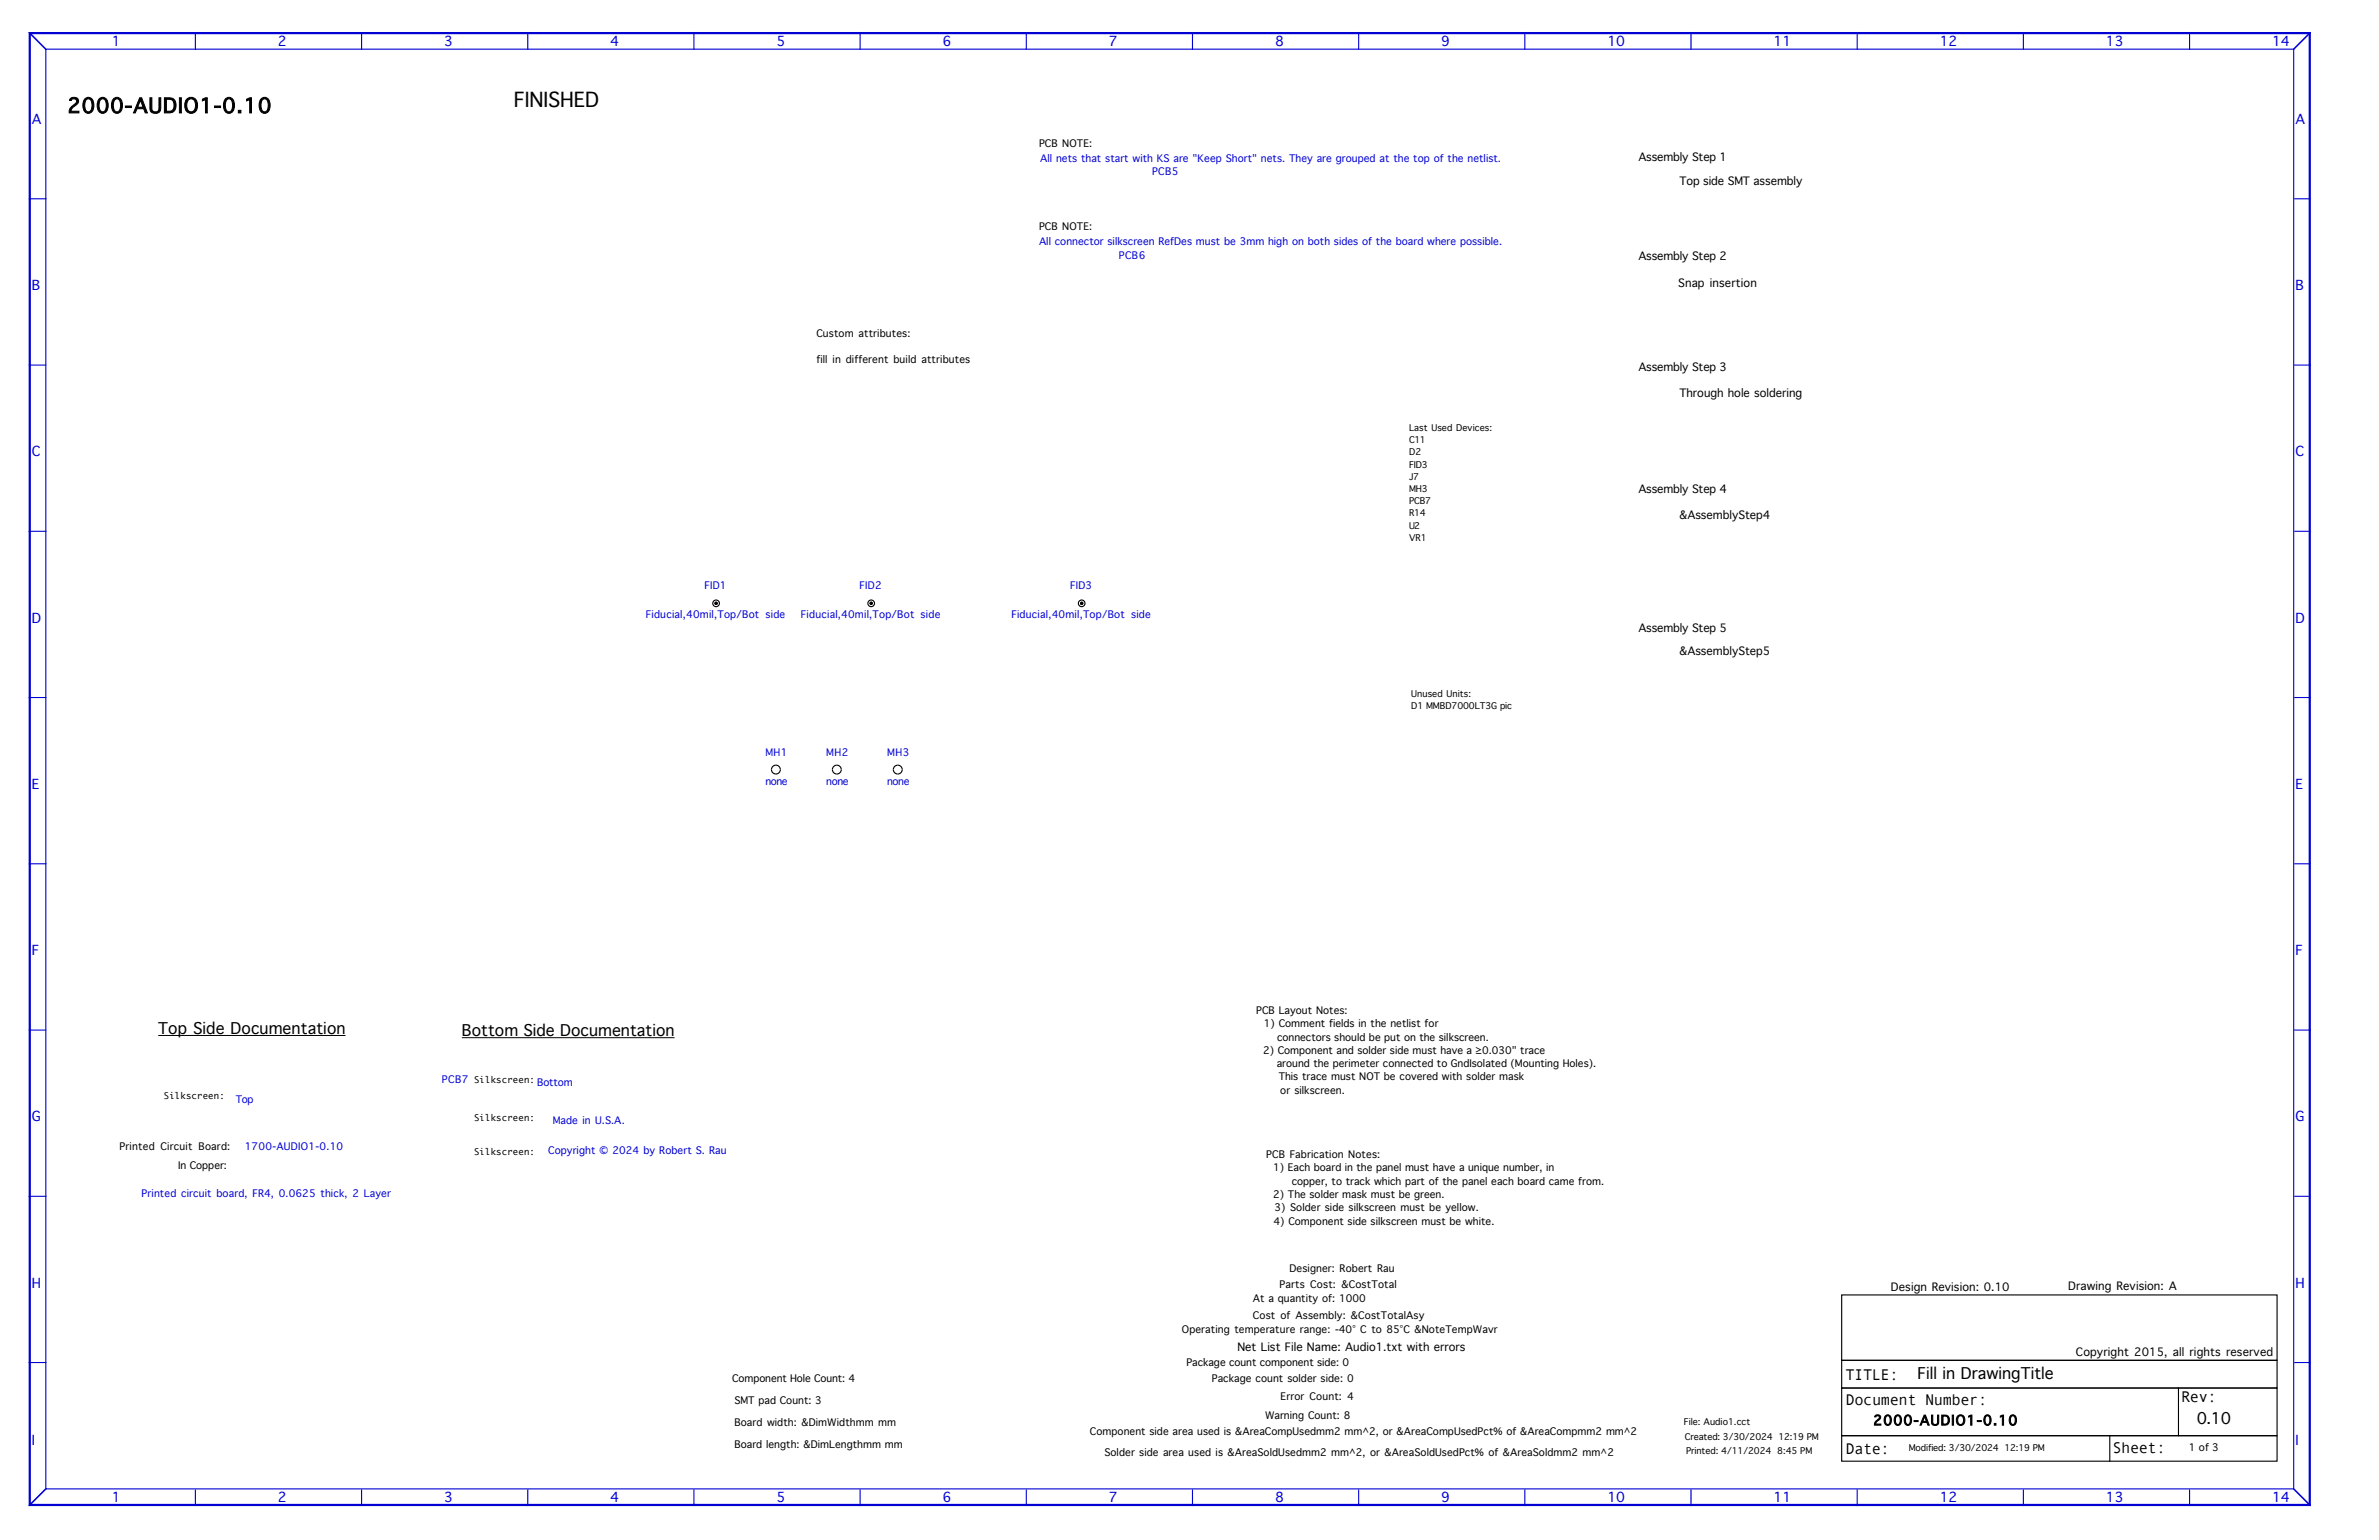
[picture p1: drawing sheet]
<svg xmlns="http://www.w3.org/2000/svg" width="432mm" height="279mm" viewBox="0 0 432 279" stroke-linecap="round" stroke-linejoin="round" font-family="sans-serif">
<defs><g id="words">
<g font-size="3.6">
<text x="12.2" y="20.5">2000-AUDIO1-0.10</text>
<text x="93.3" y="19.5">FINISHED</text>
</g>
<g font-size="2.8">
<text x="28.7" y="187.6">Top Side Documentation</text>
<text x="83.8" y="188">Bottom Side Documentation</text>
<text x="335" y="250.3">TITLE:</text>
<text x="348" y="250.1">Fill in DrawingTitle</text>
<text x="335" y="254.9">Document Number:</text>
<text x="395.9" y="254.3">Rev:</text>
<text x="335" y="263.8">Date:</text>
<text x="383.4" y="263.6">Sheet:</text>
<text x="398.7" y="258.4">0.10</text>
</g>
<g font-size="2.4" fill="#0000d3">
<text x="20.3" y="8.4">1</text>
<text x="50.4" y="8.4">2</text>
<text x="80.6" y="8.4">3</text>
<text x="110.8" y="8.4">4</text>
<text x="140.9" y="8.4">5</text>
<text x="171.1" y="8.4">6</text>
<text x="201.3" y="8.4">7</text>
<text x="231.4" y="8.4">8</text>
<text x="261.6" y="8.4">9</text>
<text x="291.7" y="8.4">10</text>
<text x="321.9" y="8.4">11</text>
<text x="352.1" y="8.4">12</text>
<text x="382.2" y="8.4">13</text>
<text x="412.4" y="8.4">14</text>
<text x="5.8" y="22.5">A</text>
<text x="416.6" y="22.5">A</text>
<text x="5.8" y="52.7">B</text>
<text x="416.6" y="52.7">B</text>
<text x="5.8" y="82.8">C</text>
<text x="416.6" y="82.8">C</text>
<text x="5.8" y="113">D</text>
<text x="416.6" y="113">D</text>
<text x="5.8" y="143.1">E</text>
<text x="416.6" y="143.1">E</text>
<text x="5.8" y="173.3">F</text>
<text x="416.6" y="173.3">F</text>
<text x="5.8" y="203.5">G</text>
<text x="416.6" y="203.5">G</text>
<text x="5.8" y="233.6">H</text>
<text x="416.6" y="233.6">H</text>
<text x="5.8" y="262.2">I</text>
<text x="416.6" y="262.2">I</text>
<text x="20.3" y="272.4">1</text>
<text x="50.4" y="272.4">2</text>
<text x="80.6" y="272.4">3</text>
<text x="110.8" y="272.4">4</text>
<text x="140.9" y="272.4">5</text>
<text x="171.1" y="272.4">6</text>
<text x="201.3" y="272.4">7</text>
<text x="231.4" y="272.4">8</text>
<text x="261.6" y="272.4">9</text>
<text x="291.7" y="272.4">10</text>
<text x="321.9" y="272.4">11</text>
<text x="352.1" y="272.4">12</text>
<text x="382.2" y="272.4">13</text>
<text x="412.4" y="272.4">14</text>
</g>
<text font-size="2.4" x="340" y="258.6">2000-AUDIO1-0.10</text>
<g font-size="2">
<text x="297.4" y="29.1">Assembly Step 1</text>
<text x="304.8" y="33.6">Top side SMT assembly</text>
<text x="297.4" y="47.2">Assembly Step 2</text>
<text x="304.6" y="52.1">Snap insertion</text>
<text x="297.4" y="67.3">Assembly Step 3</text>
<text x="304.8" y="72">Through hole soldering</text>
<text x="297.4" y="89.5">Assembly Step 4</text>
<text x="304.8" y="94.1">&amp;AssemblyStep4</text>
<text x="297.4" y="114.6">Assembly Step 5</text>
<text x="304.8" y="118.8">&amp;AssemblyStep5</text>
<text x="343.2" y="234.2">Design Revision: 0.10</text>
<text x="375.4" y="234">Drawing Revision: A</text>
<text x="224.6" y="245.1">Net List File Name: Audio1.txt with errors</text>
<text x="376.8" y="246.1">Copyright 2015, all rights reserved</text>
</g>
<g font-size="1.8">
<text x="188.6" y="26.7">PCB NOTE:</text>
<text x="188.6" y="41.8">PCB NOTE:</text>
<text x="148.2" y="61.1">Custom attributes:</text>
<text x="148.2" y="65.9">fill in different build attributes</text>
<text x="228" y="184">PCB Layout Notes:</text>
<text x="229.3" y="191.2">2) Component and solder side must have a ≥0.030&quot; trace</text>
<text x="229.4" y="186.4">1) Comment fields in the netlist for</text>
<text x="231.8" y="188.8">connectors should be put on the silkscreen.</text>
<text x="231.7" y="193.6">around the perimeter connected to GndIsolated (Mounting Holes).</text>
<text x="232.1" y="196">This trace must NOT be covered with solder mask</text>
<text x="232.4" y="198.4">or silkscreen.</text>
<text x="21.7" y="208.7">Printed Circuit Board:</text>
<text x="32.3" y="212.1">In Copper:</text>
<text x="229.8" y="210.1">PCB Fabrication Notes:</text>
<text x="231.1" y="212.5">1) Each board in the panel must have a unique number, in</text>
<text x="234.4" y="214.9">copper, to track which part of the panel each board came from.</text>
<text x="231.1" y="217.3">2) The solder mask must be green.</text>
<text x="231.3" y="219.8">3) Solder side silkscreen must be yellow.</text>
<text x="231.2" y="222.2">4) Component side silkscreen must be white.</text>
<text x="232.2" y="233.6">Parts Cost: &amp;CostTotal</text>
<text x="234" y="230.8">Designer: Robert Rau</text>
<text x="227.4" y="239.3">Cost of Assembly: &amp;CostTotalAsy</text>
<text x="227.4" y="236.2">At a quantity of: 1000</text>
<text x="214.5" y="241.9">Operating temperature range: -40° C to 85°C &amp;NoteTempWavr</text>
<text x="132.9" y="250.7">Component Hole Count: 4</text>
<text x="215.3" y="247.9">Package count component side: 0</text>
<text x="220" y="250.7">Package count solder side: 0</text>
<text x="133.3" y="254.7">SMT pad Count: 3</text>
<text x="229.6" y="257.4">Warning Count: 8</text>
<text x="232.4" y="253.9">Error Count: 4</text>
<text x="133.3" y="258.8">Board width: &amp;DimWidthmm mm</text>
<text x="133.3" y="262.8">Board length: &amp;DimLengthmm mm</text>
<text x="197.8" y="260.4">Component side area used is &amp;AreaCompUsedmm2 mm^2, or &amp;AreaCompUsedPct% of &amp;AreaCompmm2 mm^2</text>
<text x="397.3" y="263.2">1 of 3</text>
<text x="200.5" y="264.2">Solder side area used is &amp;AreaSoldUsedmm2 mm^2, or &amp;AreaSoldUsedPct% of &amp;AreaSoldmm2 mm^2</text>
</g>
<g font-size="1.8" fill="#0000d3">
<text x="188.8" y="29.3">All nets that start with KS are &quot;Keep Short&quot; nets. They are grouped at the top of the netlist.</text>
<text x="209.1" y="31.7">PCB5</text>
<text x="188.6" y="44.4">All connector silkscreen RefDes must be 3mm high on both sides of the board where possible.</text>
<text x="203.1" y="47">PCB6</text>
<text x="127.9" y="106.9">FID1</text>
<text x="156" y="106.9">FID2</text>
<text x="194.2" y="106.9">FID3</text>
<text x="117.2" y="112.2">Fiducial,40mil,Top/Bot side</text>
<text x="145.4" y="112.2">Fiducial,40mil,Top/Bot side</text>
<text x="183.6" y="112.2">Fiducial,40mil,Top/Bot side</text>
<text x="138.9" y="137.1">MH1</text>
<text x="150" y="137.1">MH2</text>
<text x="161" y="137.1">MH3</text>
<text x="138.9" y="142.3">none</text>
<text x="150" y="142.3">none</text>
<text x="161" y="142.3">none</text>
<text x="80.2" y="196.4">PCB7</text>
<text x="97.5" y="197">Bottom</text>
<text x="42.8" y="200.1">Top</text>
<text x="100.3" y="203.9">Made in U.S.A.</text>
<text x="44.4" y="208.7">1700-AUDIO1-0.10</text>
<text x="99.5" y="209.3">Copyright © 2024 by Robert S. Rau</text>
<text x="25.7" y="217.1">Printed circuit board, FR4, 0.0625 thick, 2 Layer</text>
</g>
<g font-size="1.6">
<text x="255.8" y="78.2">Last Used Devices:</text>
<text x="255.8" y="80.4">C11</text>
<text x="255.8" y="82.6">D2</text>
<text x="255.8" y="84.8">FID3</text>
<text x="255.8" y="87">J7</text>
<text x="255.8" y="89.3">MH3</text>
<text x="255.8" y="91.5">PCB7</text>
<text x="255.8" y="93.7">R14</text>
<text x="255.8" y="95.9">U2</text>
<text x="255.8" y="98.1">VR1</text>
<text x="256.2" y="126.5">Unused Units:</text>
<text x="256.2" y="128.7">D1 MMBD7000LT3G pic</text>
<text x="86" y="196.4">Silkscreen:</text>
<text x="29.7" y="199.4">Silkscreen:</text>
<text x="86" y="203.5">Silkscreen:</text>
<text x="86" y="209.5">Silkscreen:</text>
<text x="305.6" y="258.6">File: Audio1.cct</text>
<text x="305.8" y="261.2">Created: 3/30/2024 12:19 PM</text>
<text x="306" y="263.8">Printed: 4/11/2024 8:45 PM</text>
<text x="346.4" y="263.2">Modified: 3/30/2024 12:19 PM</text>
</g>
</g></defs>
<g fill="none" stroke="#0000d3" stroke-width=".2">
<path d="M8.3 8.9h408v261.2h-408zM35.5 5.8v3.2M65.6 5.8v3.2M95.8 5.8v3.2M126 5.8v3.2M156.1 5.8v3.2M186.3 5.8v3.2M216.4 5.8v3.2M246.6 5.8v3.2M276.8 5.8v3.2M306.9 5.8v3.2M337.1 5.8v3.2"/>
<path d="M367.3 5.8v3.2M397.4 5.8v3.2M5.2 36.1h3.2M416.4 36.1h3M5.2 66.2h3.2M416.4 66.2h3M5.2 96.4h3.2M416.4 96.4h3M5.2 126.6h3.2M416.4 126.6h3M5.2 156.7h3.2M416.4 156.7h3"/>
<path d="M5.2 186.9h3.2M416.4 186.9h3M5.2 217h3.2M416.4 217h3M5.2 247.2h3.2M416.4 247.2h3M35.5 270.2v3M65.6 270.2v3M95.8 270.2v3M126 270.2v3M156.1 270.2v3M186.3 270.2v3"/>
<path d="M216.4 270.2v3M246.6 270.2v3M276.8 270.2v3M306.9 270.2v3M337.1 270.2v3M367.3 270.2v3M397.4 270.2v3"/>
</g>
<path d="M5.4 6h413.8v267h-413.8z" fill="none" stroke="#0000d3" stroke-width=".4"/>
<g fill="#0000d3">
<path d="M5.2 5.8h.2l3 3v.2h-.2l-3-3z"/>
<path d="M8.2 270h.2v.2l-3 3h-.2v-.2z"/>
<path d="M416.2 270h.2l3 3v.2h-.2l-3-3z"/>
<path d="M416.2 8.8l3-3h.2v.2l-3 3h-.2z"/>
</g>
<g fill="none" stroke="#000" stroke-width=".2">
<path d="M334.3 234.9h79v11.9h-79zM334.3 251.8h79v8.7h-79zM334.3 246.8h79v5h-79zM395.4 251.7v8.9M334.3 260.5h79v4.6h-79zM382.9 260.4v4.8"/>
<circle cx="130" cy="109.5" r=".6"/>
<circle cx="130" cy="109.5" r=".2"/>
<circle cx="158.1" cy="109.5" r=".6"/>
<circle cx="158.1" cy="109.5" r=".2"/>
<circle cx="196.3" cy="109.5" r=".6"/>
<circle cx="196.3" cy="109.5" r=".2"/>
</g>
<path d="M28.7 187.9h34M83.8 188.3h38.6" fill="none" stroke="#000" stroke-width=".18"/>
<g fill="#000">
<circle cx="130" cy="109.5" r=".3"/>
<circle cx="158.1" cy="109.5" r=".3"/>
<circle cx="196.3" cy="109.5" r=".3"/>
</g>
<path d="M139.9 139.6h.9v.9a.9 .9 0 0 1-.9-.9z" fill-rule="evenodd" fill="#fff"/>
<path d="M140 139.6a.8 .8 0 0 0 .8 .8" fill="none" stroke="#000" stroke-width=".2"/>
<path d="M140.8 139.6h.9a.9 .9 0 0 1-.9 .9z" fill-rule="evenodd" fill="#fff"/>
<path d="M141.6 139.6a.8 .8 0 0 1-.8 .8" fill="none" stroke="#000" stroke-width=".2"/>
<path d="M140.8 138.7a.9 .9 0 0 1 .9 .9h-.9z" fill-rule="evenodd" fill="#fff"/>
<path d="M140.8 138.8a.8 .8 0 0 1 .8 .8" fill="none" stroke="#000" stroke-width=".2"/>
<path d="M140.2 139l.6-.3v.9h-.9z" fill-rule="evenodd" fill="#fff"/>
<path d="M140.8 138.8a.8 .8 0 0 0-.8 .8" fill="none" stroke="#000" stroke-width=".2"/>
<path d="M151 139.6h.9v.9a.9 .9 0 0 1-.9-.9z" fill-rule="evenodd" fill="#fff"/>
<path d="M151.1 139.6a.8 .8 0 0 0 .8 .8" fill="none" stroke="#000" stroke-width=".2"/>
<path d="M151.9 139.6h.9a.9 .9 0 0 1-.9 .9z" fill-rule="evenodd" fill="#fff"/>
<path d="M152.7 139.6a.8 .8 0 0 1-.8 .8" fill="none" stroke="#000" stroke-width=".2"/>
<path d="M151.9 138.7a.9 .9 0 0 1 .9 .9h-.9z" fill-rule="evenodd" fill="#fff"/>
<path d="M151.9 138.8a.8 .8 0 0 1 .8 .8" fill="none" stroke="#000" stroke-width=".2"/>
<path d="M151.3 139l.6-.3v.9h-.9z" fill-rule="evenodd" fill="#fff"/>
<path d="M151.9 138.8a.8 .8 0 0 0-.8 .8" fill="none" stroke="#000" stroke-width=".2"/>
<path d="M162 139.6h1v.9a.9 .9 0 0 1-1-.9z" fill-rule="evenodd" fill="#fff"/>
<path d="M162.1 139.6a.8 .8 0 0 0 .9 .8" fill="none" stroke="#000" stroke-width=".2"/>
<path d="M163 139.6h.9a.9 .9 0 0 1-.9 .9z" fill-rule="evenodd" fill="#fff"/>
<path d="M163.8 139.6a.8 .8 0 0 1-.8 .8" fill="none" stroke="#000" stroke-width=".2"/>
<path d="M163 138.7a.9 .9 0 0 1 .9 .9h-.9z" fill-rule="evenodd" fill="#fff"/>
<path d="M163 138.8a.8 .8 0 0 1 .8 .8" fill="none" stroke="#000" stroke-width=".2"/>
<path d="M162.3 139l.7-.3v.9h-1z" fill-rule="evenodd" fill="#fff"/>
<path d="M163 138.8a.8 .8 0 0 0-.9 .8" fill="none" stroke="#000" stroke-width=".2"/>
<use href="#words"/>
</svg>
